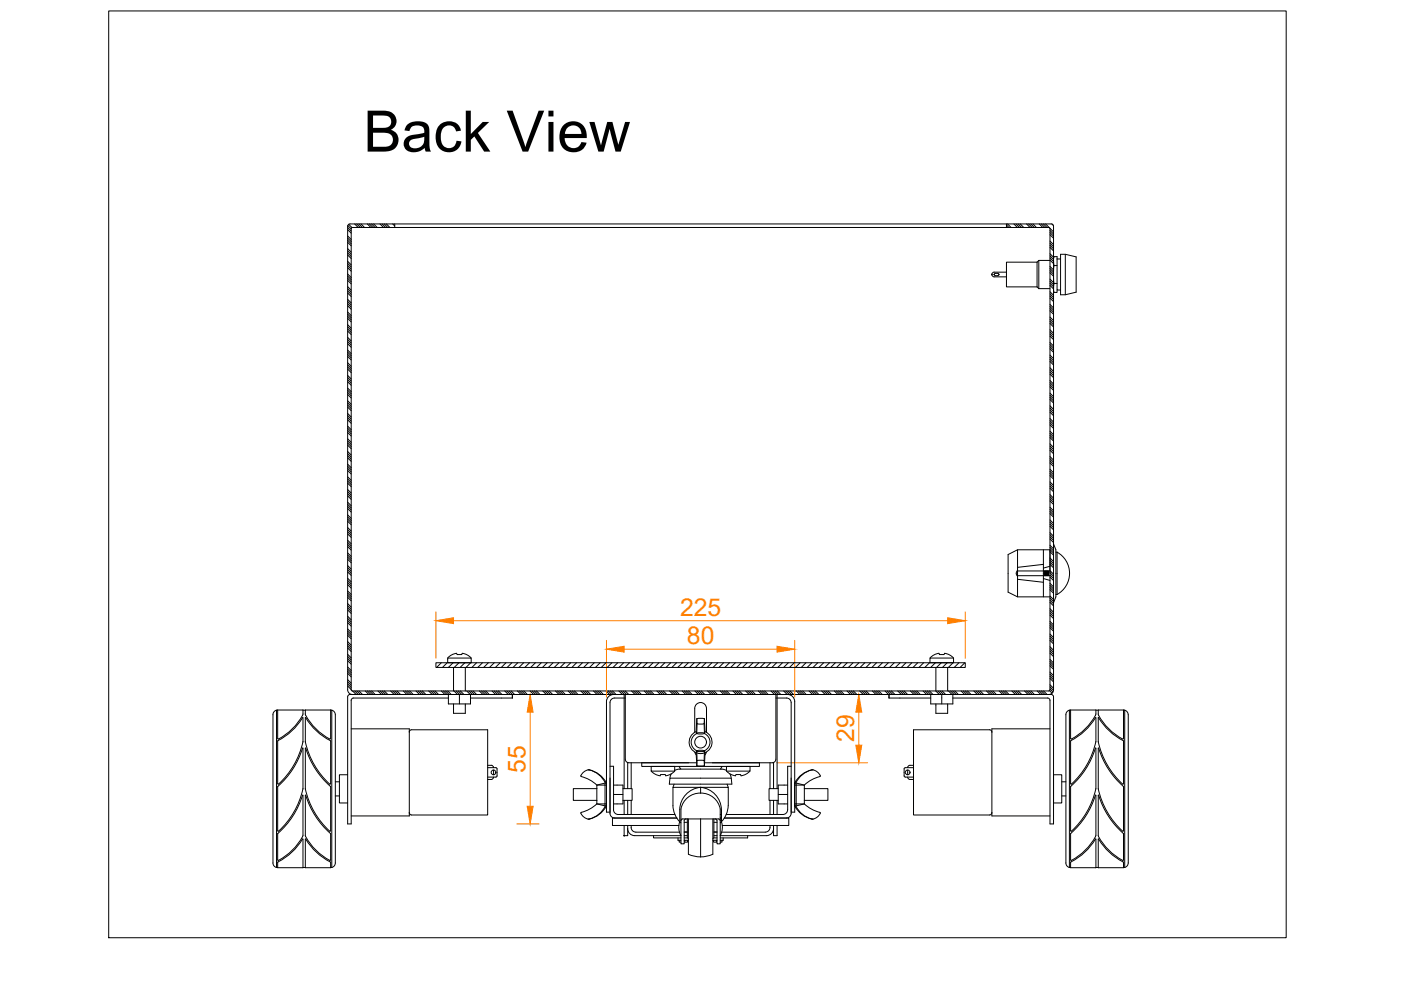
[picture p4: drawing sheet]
<svg xmlns="http://www.w3.org/2000/svg" width="297mm" height="210mm" viewBox="0 0 297 210" stroke-linecap="round" stroke-linejoin="round" font-family="sans-serif">
<defs><g id="words">
<text font-size="12.1" x="77.1" y="32.1">Back View</text>
<g font-size="5.2" fill="#ff7f00">
<text x="144.2" y="130.6">225</text>
<text x="145.7" y="136.6">80</text>
<text x="181.1" y="157.4" transform="rotate(-90 181.1 157.4)">29</text>
<text x="111.4" y="163.9" transform="rotate(-90 111.4 163.9)">55</text>
</g>
</g></defs>
<!-- layer: 0 -->
<g fill="none" stroke="#000" stroke-width=".21">
<path d="M23 2.3h249.7v196.5h-249.7zM73.7 59.4l.8 .8M73.7 56.8l.8 .7M73.7 54.1l.8 .7M73.7 51.4l.8 .7M73.7 48.7l.8 .7M73.7 59l.8 .7M73.7 56.3l.8 .8M73.7 53.6l.8 .8M73.7 50.9l.8 .8M73.7 48.2l.8 .8M73.7 58.5l.8 .8"/>
<path d="M73.7 55.9l.8 .7M73.7 53.2l.8 .7M73.7 50.5l.8 .7M73.7 58.1l.8 .7M73.7 55.4l.8 .8M73.7 52.7l.8 .8M73.7 50l.8 .8M73.7 47.8l.8 .7M73.9 47.6l.7 .6M74.5 48.5v97.7l.2 .3M74.7 48.2l-.2 .3M74.7 48.2h147.7l.2 .3"/>
<path d="M75.2 47.5l.7 .7M75.6 47.5l.8 .7M76.1 47.5l.7 .7M76.5 47.5l.8 .7M77.9 47.5l.7 .7M78.3 47.5l.8 .7M78.8 47.5l.7 .7M79.2 47.5l.8 .7M80.6 47.5l.7 .7M81 47.5l.8 .7M81.5 47.5l.7 .7M81.9 47.5l.8 .7"/>
<path d="M83.3 47.5l.4 .4M83.7 47.5v.7M210.8 57.7a.5 .5 0 0 0-.5 .5 .5 .5 0 0 0 .5 .5h2.6M210.8 57.7h2.6M210.9 58l.6-.1 .3 .3-.3 .3-.5-.1-.2-.2zM213.4 48.1l.1 .1M213.4 47.7l.5 .5M213.4 47.5v.7M213.6 47.5l.8 .7M215 47.5l.7 .7M215.4 47.5l.8 .7M215.9 47.5l.7 .7"/>
<path d="M216.3 47.5l.8 .7M217.7 47.5l.7 .7M218.1 47.5l.7 .7M218.5 47.5l.8 .7M219 47.5l.7 .7M219.9 55.6v5.2M219.9 55.6h-6.5v5.2h6.5M220.2 55.2h2.4M220.2 55.2l-.3 .4M220.2 55.2v6M220.3 47.5l.8 .7M220.8 47.5l.7 .7"/>
<path d="M221.2 47.5l.8 .7M221.7 47.5l.7 .7M222.6 48.4l.8 .8M222.6 48.5l-.1 97.9-147.8 .1 .8 .7M222.6 57.8l.8 .8M222.6 55.1l.8 .8M222.6 52.5l.8 .7M222.6 49.8l.8 .7M222.6 57.4l.8 .7M222.6 54.7l.8 .7M222.6 52l.8 .8M222.6 49.3l.8 .8"/>
<path d="M222.6 59.6l.8 .8M222.6 56.9l.8 .8M222.6 54.2l.8 .8M222.6 51.6l.8 .7M222.6 48.9l.8 .7M222.6 59.2l.8 .7M222.6 56.5l.8 .7M222.6 53.8l.8 .7M222.6 51.1l.8 .8M223.1 47.5l.2 .3M223.4 56.3v3.8h.7M223.4 55.2v1.1h.7"/>
<path d="M223.4 59v2.4l.1 .6M223.4 55.2v2.2M223.4 54.5v.7M223.5 54.4l-.1 .1M223.5 54.4h.6v.5M224.1 54.9v6.6h.8M224.1 54.9h.8M224.9 53.9h1l2.3 .6v7.4l-2.3 .6h-1zM225.9 53.9v8.6M73.7 78.3l.8 .7M73.7 75.6l.8 .7M73.7 72.9l.8 .7"/>
<path d="M73.7 70.2l.8 .7M73.7 67.5l.8 .8M73.7 64.8l.8 .8M73.7 62.1l.8 .8M73.7 77.8l.8 .8M73.7 75.1l.8 .8M73.7 72.4l.8 .8M73.7 69.7l.8 .8M73.7 67.1l.8 .7M73.7 64.4l.8 .7M73.7 61.7l.8 .7M73.7 77.4l.8 .7"/>
<path d="M73.7 74.7l.8 .7M73.7 72l.8 .7M73.7 69.3l.8 .7M73.7 66.6l.8 .8M73.7 63.9l.8 .8M73.7 61.2l.8 .8M73.7 79.6l.8 .8M73.7 76.9l.8 .8M73.7 74.2l.8 .8M73.7 71.5l.8 .8M73.7 68.8l.8 .8M73.7 66.2l.8 .7"/>
<path d="M73.7 63.5l.8 .7M73.7 60.8l.8 .7M219.9 60.8l.3 .4M220.2 61.2h2.4M222.6 79.3l.8 .8M222.6 76.6l.8 .8M222.6 73.9l.8 .8M222.6 71.3l.8 .7M222.6 68.6l.8 .7M222.6 65.9l.8 .7M222.6 63.2l.8 .7M222.6 60.5l.8 .8"/>
<path d="M222.6 78.9l.8 .7M222.6 76.2l.8 .7M222.6 73.5l.8 .8M222.6 70.8l.8 .8M222.6 68.1l.8 .8M222.6 65.4l.8 .8M222.6 62.8l.8 .7M222.6 60.1l.8 .7M222.6 78.4l.8 .8M222.6 75.7l.8 .8M222.6 73.1l.8 .7M222.6 70.4l.8 .7"/>
<path d="M222.6 67.7l.8 .7M222.6 65l.8 .7M222.6 62.3l.8 .8M222.6 78l.8 .7M222.6 75.3l.8 .7M222.6 72.6l.8 .8M222.6 69.9l.8 .8M222.6 67.2l.8 .8M222.6 64.5l.8 .8M222.6 61.9l.8 .7M224.1 61.5v.5h-.6M73.7 99.8l.8 .7"/>
<path d="M73.7 97.1l.8 .7M73.7 94.4l.8 .7M73.7 91.7l.8 .7M73.7 89l.8 .8M73.7 86.3l.8 .8M73.7 83.6l.8 .8M73.7 80.9l.8 .8M73.7 99.3l.8 .8M73.7 96.6l.8 .8M73.7 93.9l.8 .8M73.7 91.2l.8 .8M73.7 88.6l.8 .7"/>
<path d="M73.7 85.9l.8 .7M73.7 83.2l.8 .7M73.7 80.5l.8 .7M73.7 98.9l.8 .7M73.7 96.2l.8 .7M73.7 93.5l.8 .7M73.7 90.8l.8 .7M73.7 88.1l.8 .8M73.7 85.4l.8 .8M73.7 82.7l.8 .8M73.7 80l.8 .8M73.7 98.4l.8 .8"/>
<path d="M73.7 95.7l.8 .8M73.7 93l.8 .8M73.7 90.4l.8 .7M73.7 87.7l.8 .7M73.7 85l.8 .7M73.7 82.3l.8 .7M222.6 98.1l.8 .8M222.6 95.5l.8 .7M222.6 92.8l.8 .7M222.6 90.1l.8 .7M222.6 87.4l.8 .7M222.6 84.7l.8 .8"/>
<path d="M222.6 82l.8 .8M222.6 97.7l.8 .7M222.6 95l.8 .8M222.6 92.3l.8 .8M222.6 89.6l.8 .8M222.6 86.9l.8 .8M222.6 84.3l.8 .7M222.6 81.6l.8 .7M222.6 99.9l.8 .8M222.6 97.3l.8 .7M222.6 94.6l.8 .7M222.6 91.9l.8 .7"/>
<path d="M222.6 89.2l.8 .7M222.6 86.5l.8 .7M222.6 83.8l.8 .8M222.6 81.1l.8 .8M222.6 99.5l.8 .7M222.6 96.8l.8 .8M222.6 94.1l.8 .8M222.6 91.4l.8 .8M222.6 88.7l.8 .8M222.6 86l.8 .8M222.6 83.4l.8 .7M222.6 80.7l.8 .7"/>
<path d="M73.7 118.6l.8 .7M73.7 115.9l.8 .7M73.7 113.2l.8 .7M73.7 110.5l.8 .8M73.7 107.8l.8 .8M73.7 105.1l.8 .8M73.7 102.5l.8 .7M73.7 118.1l.8 .8M73.7 115.4l.8 .8M73.7 112.7l.8 .8M73.7 110.1l.8 .7M73.7 107.4l.8 .7"/>
<path d="M73.7 104.7l.8 .7M73.7 102l.8 .7M73.7 117.7l.8 .7M73.7 115l.8 .7M73.7 112.3l.8 .8M73.7 109.6l.8 .8M73.7 106.9l.8 .8M73.7 104.2l.8 .8M73.7 101.6l.8 .7M73.7 119.9l.8 .8M73.7 117.2l.8 .8M73.7 114.5l.8 .8"/>
<path d="M73.7 111.9l.8 .7M73.7 109.2l.8 .7M73.7 106.5l.8 .7M73.7 103.8l.8 .7M73.7 101.1l.8 .7M213.7 117.6l2-1v9.9l-2-.9zM215.7 116.6h6.9v5M221.2 116.6v9.9M221.2 119.7l-5.5 .6M222.6 119.6l.8 .8M222.6 117l.8 .7M222.6 114.3l.8 .7"/>
<path d="M222.6 111.6l.8 .7M222.6 108.9l.8 .7M222.6 106.2l.8 .8M222.6 103.5l.8 .8M222.6 100.8l.8 .8M222.6 119.2l.8 .7M222.6 116.5l.8 .8M222.6 113.8l.8 .8M222.6 111.1l.8 .8M222.6 108.5l.8 .7M222.6 105.8l.8 .7M222.6 103.1l.8 .7"/>
<path d="M222.6 100.4l.8 .7M222.6 118.7l.8 .8M222.6 116.1l.8 .7M222.6 113.4l.8 .7M222.6 110.7l.8 .7M222.6 108l.8 .7M222.6 105.3l.8 .8M222.6 102.6l.8 .8M222.6 118.3l.8 .8M222.6 115.6l.8 .8M222.6 112.9l.8 .8M222.6 110.2l.8 .8"/>
<path d="M222.6 107.6l.8 .7M222.6 104.9l.8 .7M222.6 102.2l.8 .7M223.4 115.3l.5 1.3v9.9l-.5 1.3M223.9 117.1h.2M224.1 117.1a5.1 5.1 0 0 1 0 8.9M224.1 117.1v9M73.7 137.4l.8 .7M73.7 134.7l.8 .7M73.7 132l.8 .8M73.7 129.3l.8 .8M73.7 126.6l.8 .8"/>
<path d="M73.7 124l.8 .7M73.7 121.3l.8 .7M73.7 139.6l.8 .8M73.7 136.9l.8 .8M73.7 134.3l.8 .7M73.7 131.6l.8 .7M73.7 128.9l.8 .7M73.7 126.2l.8 .7M73.7 123.5l.8 .8M73.7 120.8l.8 .8M73.7 139.2l.8 .7M73.7 136.5l.8 .7"/>
<path d="M73.7 133.8l.8 .7M73.7 131.1l.8 .8M73.7 128.4l.8 .8M73.7 125.7l.8 .8M73.7 123.1l.8 .7M73.7 120.4l.8 .7M73.7 138.7l.8 .8M73.7 136l.8 .8M73.7 133.4l.8 .7M73.7 130.7l.8 .7M73.7 128l.8 .7M73.7 125.3l.8 .7"/>
<path d="M73.7 122.6l.8 .8M94.9 139.5l1.1-.8 .8-.2 .1 .3h1l.1-.3 .4 .1 .8 .4 .7 .5M94.9 139.5h5v1h-5zM197.2 139.5h5v1h-5zM197.2 139.5l1-.8 .9-.2 .1 .3h1l.1-.3 .4 .1 .8 .4 .7 .5M215.7 121l-.2 .6 .2 .6M215.7 121.1h6.9M215.7 122.1h6.9M215.7 126.5h6.9M215.7 122.8l5.5 .7M221.2 122.7l1.4 .4M221.4 121.1v1"/>
<path d="M221.5 121.1v1M221.6 121.1v1M221.7 121.1v1M221.8 121.1v1M221.9 121.1v1M222 121.1v1M222.1 121.1v1M222.2 121.1v1M222.3 121.1v1M222.6 138.5l.8 .7M222.6 135.8l.8 .7M222.6 133.1l.8 .7"/>
<path d="M222.6 130.4l.8 .8M222.6 127.7l.8 .8M222.6 125l.8 .8M222.6 122.3l.8 .8M222.6 138l.8 .8M222.6 135.3l.8 .8M222.6 132.6l.8 .8M222.6 130l.8 .7M222.6 127.3l.8 .7M222.6 124.6l.8 .7M222.6 121.9l.8 .7M222.6 137.6l.8 .7"/>
<path d="M222.6 134.9l.8 .7M222.6 132.2l.8 .7M222.6 129.5l.8 .8M222.6 126.8l.8 .8M222.6 124.1l.8 .8M222.6 121.4l.8 .8M222.6 139.8l.8 .8M222.6 137.1l.8 .8M222.6 134.4l.8 .8M222.6 131.7l.8 .8M222.6 129.1l.8 .7M222.6 126.4l.8 .7"/>
<path d="M222.6 123.7l.8 .7M222.6 121l.8 .7M222.6 120.1l-1.4 .4M223.9 126.1h.2M58.6 150.6a.98 .98 0 0 0-.7 .9v31.5a1 1 0 0 0 .7 .9M58.6 150.6v33.3M58.9 150.5v6.1a7.6 7.6 0 0 0 3.9-3l1.4-2M58.9 150.5h5.3M58.9 150.5l-.3 .1M58.9 157a13.4 13.4 0 0 0 5.3-4.8v5a16.5 16.5 0 0 1-5.3 9.1v-9.3M64.2 150.5h.5M64.2 150.5v1.1"/>
<path d="M64.7 150.5l.1 1.1M64.7 150.5h5.4v6.1M64.8 151.6a11.8 11.8 0 0 0 5.2 5.1l.1-.1M70 157l.1 .1M70 157a13.4 13.4 0 0 1-5.2-4.8l-.1 5a16.5 16.5 0 0 0 5.3 9.1l.1-.2M70.1 150.5l.2 .1M70.1 157.1v9.1M70.3 150.6v33.3M70.3 150.6a1 1 0 0 1 .8 .9v31.5a1 1 0 0 1-.8 .9M73.7 145.5l.8 .7M73.7 142.8l.8 .7M73.7 140.1l.8 .7"/>
<path d="M73.7 145l.8 .8M73.7 142.3l.8 .8M73.7 144.6l.8 .7M73.7 141.9l.8 .7M73.7 144.1l.8 .8M73.7 141.4l.8 .8M74.5 154.5h12.3v17.8M74.7 147.2a1 1 0 0 1-1-.9v-98.3l.3-.5h148.9l.4 .2 .1 .3v98.3a1 1 0 0 1-1 .9M75.2 146.5l.8 .7M75.7 146.5l.7 .7M76.1 146.5l.8 .7M77.4 146.5l.8 .7"/>
<path d="M77.9 146.5l.7 .7M78.3 146.5l.8 .7M78.8 146.5l.7 .7M80.1 146.5l.8 .7M80.6 146.5l.7 .7M81 146.5l.8 .7M81.5 146.5l.7 .7M82.8 146.5l.8 .7M83.3 146.5l.7 .7M83.7 146.5l.8 .7M84.2 146.5l.7 .7M85.5 146.5l.8 .7"/>
<path d="M86 146.5l.7 .7M86.4 146.5l.8 .7M86.9 146.5l.7 .7M87.3 154.7l-.5 .3v.2M87.3 154.7h16.1v18.1h-16.1M88.2 146.5l.7 .7M88.7 146.5l.7 .7M89.1 146.5l.7 .7M89.5 146.5l.8 .7M90.9 146.5l.7 .7M91.3 146.5l.8 .7M91.8 146.5l.7 .7"/>
<path d="M92.2 146.5l.8 .7M92.4 140.5h112.3v1h-112.3zM93.6 140.5l-1 1M93.6 146.5l.7 .7M94 146.5l.8 .7M94.5 146.5l.7 .7M94.8 140.5l-1 1M94.9 146.5l.8 .7M95.1 148h-20.1l-.5 .2v26.5h-.8v-27l.1-.2 .4-.3h58.4v13.8a.75 .75 0 0 0 .7 .7h14.4M95.1 147.2v2h4.7v-2M96.1 140.5l-1 1M96.2 141.5v5"/>
<path d="M96.2 149.2v2h2.5v-2M96.3 146.5l.7 .7M96.7 146.5l.8 .7M97.2 146.5l.7 .7M97.3 140.5l-1 1M97.4 147.2v2M97.6 146.5l.8 .7M98.6 140.5l-1 1M98.7 141.5v5M99 146.5l.7 .7M99.4 146.5l.7 .7M99.8 140.5l-1 1"/>
<path d="M99.9 146.5l.7 .7M100.3 146.5l.7 .7M101 140.5l-.9 1M101.6 146.5l.8 .7M102.1 146.5l.7 .7M102.3 140.5l-1 1M102.5 146.5l.8 .7M103 146.5l.7 .7M103.5 140.5l-1 1M104.3 146.5l.8 .7M104.8 146.5l.7 .7M104.8 140.5l-1 1"/>
<path d="M105.2 146.5l.8 .7M105.7 146.5l.7 .7M106 140.5l-1 1M107 146.5l.8 .7M107.3 140.5l-1 1M107.5 146.5l.7 .7M107.9 146.5l.7 .7v.8h-8.8M108.4 146.5l.7 .7M108.5 140.5l-1 1M109.7 146.5l.8 .7M109.8 140.5l-1 1M110.1 146.5l.8 .7"/>
<path d="M110.6 146.5l.7 .7M111 140.5l-1 1M111 146.5l.8 .7M112.3 140.5l-1 1M112.4 146.5l.7 .7M112.8 146.5l.8 .7M113.3 146.5l.7 .7M113.5 140.5l-1 1M113.7 146.5l.8 .7M114.8 140.5l-1 1M115.1 146.5l.7 .7M115.5 146.5l.8 .7"/>
<path d="M116 146.5l.7 .7M116 140.5l-1 1M116.4 146.5l.8 .7M117.3 140.5l-1 1M117.8 146.5l.7 .7M118.2 146.5l.8 .7M118.5 140.5l-1 1M118.7 146.5l.7 .7M119.1 146.5l.8 .7M119.8 140.5l-1 1M120.5 146.5l.7 .7M120.9 146.5l.8 .7"/>
<path d="M121 140.5l-1 1M121.4 146.5l.7 .7M121.8 146.5l.8 .7M122.2 140.5l-1 1M123.1 146.5l.8 .7M123.5 140.5l-1 1M123.6 146.5l.7 .7M124 146.5l.8 .7M124.5 146.5l.7 .7M124.7 140.5l-1 1M125.8 146.5l.8 .7M126 140.5l-1 1"/>
<path d="M126.3 146.5l.7 .7M126.7 146.5l.8 .7M127.2 146.5l.7 .7M127.2 140.5l-1 1M128.5 140.5l-1 1M128.5 146.5l.8 .7M129 146.5l.7 .7M129.4 146.5l.8 .7M129.7 140.5l-1 1M129.9 146.5l.7 .7M131 140.5l-1 1M131.2 146.5l.8 .7"/>
<path d="M131.7 146.5l.7 .7M132.1 146.5l.7 .7M132.2 140.5l-1 1M132.3 147.2v20M132.6 146.5l.7 .7M132.6 148h-2.3a1 1 0 0 0-1 1v23.4a.98 .98 0 0 0 1 1h13.2h-13.6v1.6h14M133.5 140.5l-1 1M133.9 146.5l.7 .7M134.3 146.5l.8 .7M134.7 140.5l-1 1M134.8 146.5l.7 .7M135.2 146.5l.8 .7"/>
<path d="M136 140.5l-1 1M136.6 146.5l.7 .7M137 146.5l.8 .7M137.2 140.5l-1 1M137.5 146.5l.7 .7M137.9 146.5l.8 .7M138.5 140.5l-1 1M139.3 146.5l.7 .7M139.7 140.5l-1 1M139.7 146.5l.8 .7M140.2 146.5l.7 .7M140.6 146.5l.8 .7"/>
<path d="M141 140.5l-1 1M142 146.5l.7 .7M142.2 140.5l-1 1M142.4 146.5l.8 .7M142.9 146.5l.7 .7M143.3 146.5l.7 .7M143.5 140.5l-1.1 1M144.6 146.5l.8 .7M144.7 140.5l-1 1M145.1 146.5l.7 .7M145.5 146.5l.8 .7M145.9 140.5l-1 1"/>
<path d="M146 146.5l.7 .7M147.2 140.5l-1 1M147.3 155.3v-5.1a1.24 1.24 0 0 1 1.2-1.2 1.24 1.24 0 0 1 1.3 1.2v5.1M147.3 159.5l.3 .6M147.3 146.5l.8 .7M147.6 155.1a2.43 2.43 0 0 0-1 3.7 2.43 2.43 0 0 0 3.9 0 2.43 2.43 0 0 0-1-3.7M147.7 155.5a1.99 1.99 0 0 0-1.2 1.9 1.99 1.99 0 0 0 1.2 1.8M147.7 159.2l.8-.1 .9 .1M147.7 155.4h1.6M147.7 159.2l-.1 .4 .1 2.7M147.7 159.2l.1 2.1M147.7 152.4h1.6"/>
<path d="M147.7 152.4l-.1 2.7 .1 .4M147.7 152.4l.1 1.1M147.8 146.5l.7 .7h16.3v20M147.8 153.5h1.5M147.8 153.5h.1M147.8 153.5l-.1 2M148.2 146.5l.8 .7M148.4 140.5l-1 1M148.7 146.5l.7 .7M149.3 153.5v-1.1l.2 2.7-.1 .4M149.3 153.5l.1 2M149.3 153.5h.1"/>
<path d="M149.3 159.3h-1.6M149.4 155.5l-.9 .1-.8-.1M149.4 155.5a1.99 1.99 0 0 1 1.1 1.9 1.99 1.99 0 0 1-1.1 1.8M149.4 159.2l.1 .4-.2 2.7v-1M149.4 159.2l-.1 2.1M149.7 140.5l-1 1M149.8 159.5l-.3 .6M150 146.5l.8 .7M150.5 146.5l.7 .7M150.9 146.5l.8 .7M150.9 140.5l-1 1M151.4 146.5l.7 .7"/>
<path d="M152.2 140.5l-1 1M152.7 146.5l.8 .7M153.2 146.5l.7 .7M153.4 140.5l-1 1M153.6 146.5l.8 .7M154.1 146.5l.7 .7M154.7 140.5l-1 1M155.4 146.5l.7 .7M155.8 146.5l.8 .7M155.9 140.5l-1 1M156.3 146.5l.7 .7M156.7 146.5l.8 .7"/>
<path d="M157.2 140.5l-1 1M158.1 146.5l.7 .7M158.4 140.5l-1 1M158.5 146.5l.8 .7M159 146.5l.7 .7M159.4 146.5l.8 .7M159.7 140.5l-1 1M160.8 146.5l.7 .7M160.9 140.5l-1 1M161.2 146.5l.8 .7M161.7 146.5l.7 .7M162.1 146.5l.8 .7"/>
<path d="M162.2 140.5l-1 1M163.4 140.5l-1 1M163.5 146.5l.7 .7M163.9 146.5l.8 .7M164.4 146.5l.7 .7M164.5 148h2.2a1 1 0 0 1 1 1v23.4a1 1 0 0 1-1 1h-13.1h13.6v1.6h-14.1M164.5 147.2v13.8M164.7 140.5l-1 1M164.8 146.5l.8 .7M165.9 140.5l-1 1M166.2 146.5l.7 .7M166.6 146.5l.8 .7"/>
<path d="M167 147.2a1.5 1.5 0 0 1 1.5 1.5v23.5h-.8M167 146.5l.8 .7M167.1 140.5l-1 1M167.5 146.5l.7 .7M168.4 140.5l-1 1M168.8 146.5l.8 .7M169.3 146.5l.7 .7M169.6 140.5l-1 1M169.7 146.5l.8 .7M170.2 146.5l.7 .7M170.9 140.5l-1 1M171.5 146.5l.8 .7"/>
<path d="M172 146.5l.7 .7M172.1 140.5l-1 1M172.4 146.5l.8 .7M172.9 146.5l.7 .7M173.4 140.5l-1 1M174.2 146.5l.8 .7M174.6 140.5l-1 1M174.7 146.5l.7 .7M175.1 146.5l.8 .7M175.6 146.5l.7 .7M175.9 140.5l-1 1M176.9 146.5l.7 .7"/>
<path d="M177.1 140.5l-1 1M177.4 146.5l.7 .7M177.8 146.5l.7 .7M178.2 146.5l.8 .7M178.4 140.5l-1 1M179.6 146.5l.7 .7M179.6 140.5l-1 1M180 146.5l.8 .7M180.5 146.5l.7 .7M180.9 140.5l-1 1M180.9 146.5l.8 .7M182.1 140.5l-1 1"/>
<path d="M182.3 146.5l.7 .7M182.7 146.5l.8 .7M183.2 146.5l.7 .7M183.4 140.5l-1 1M183.6 146.5l.8 .7M184.6 140.5l-1 1M185 146.5l.7 .7M185.4 146.5l.8 .7M185.9 140.5l-1 1M185.9 146.5l.7 .7M186.3 146.5l.8 .7M187.1 140.5l-1 1"/>
<path d="M187.6 146.5l.8 .7M188.1 146.5l.7 .7M188.3 140.5l-.9 1M188.5 148h.1M188.5 147.2v.8M188.5 148h8.8M188.5 146.5l.8 .7M189 146.5l.7 .7M189.6 140.5l-1 1M190.3 146.5l.8 .7M190.8 146.5l.7 .7M190.8 140.5l-1 1"/>
<path d="M191.2 146.5l.8 .7M191.7 146.5l.7 .7M192.1 140.5l-1 1M193 146.5l.8 .7M193.3 140.5l-1 1M193.5 146.5l.7 .7M193.9 146.5l.8 .7M194.4 146.5l.7 .7M194.6 140.5l-1 1M195.7 146.5l.8 .7M195.8 140.5l-1 1M196.2 146.5l.7 .7"/>
<path d="M196.6 146.5l.8 .7M197.1 146.5l.7 .7M197.1 140.5l-1 1M197.3 147.2v2h4.7v-2M198.3 140.5l-1 1M198.4 141.5v5l.8 .7M198.4 149.2v2h2.5v-2M198.9 146.5l.7 .7M199.3 146.5l.8 .7M199.6 140.5l-1 1M199.7 147.2v2M199.7 146.5l.8 .7"/>
<path d="M200.8 140.5l-1 1M200.9 141.5v5M201.1 146.5l.7 .7M201.5 146.5l.8 .7M202 146.5l.7 .7M202 148h20.1M202.1 140.5l-1 1M202.4 146.5l.8 .7M203.3 140.5l-1 1M203.8 146.5l.7 .7M204.2 146.5l.8 .7M204.6 140.5l-1 1"/>
<path d="M204.7 146.5l.7 .7M205.1 146.5l.8 .7M206.5 146.5l.7 .7M206.9 146.5l.8 .7M207.4 146.5l.7 .7M207.8 146.5l.8 .7M209.2 146.5l.7 .7M209.6 146.5l.8 .7M210.1 146.5l.7 .7M210.3 155.2l-.1-.2-.4-.3h-16.1v18.1h16.1l.4-.3 .1-.2M210.5 146.5l.8 .7M211.8 146.5l.8 .7"/>
<path d="M212.3 146.5l.7 .7M212.7 146.5l.8 .7M213.2 146.5l.7 .7M214.5 146.5l.8 .7M215 146.5l.7 .7M215.4 146.5l.8 .7M215.9 146.5l.7 .7M217.2 146.5l.8 .7M217.7 146.5l.7 .7M218.1 146.5l.8 .7M218.6 146.5l.7 .7M219.9 146.5l.8 .7"/>
<path d="M220.4 146.5l.7 .7M220.8 146.5l.7 .7M221.3 146.5l.7 .7M222.1 148l.4 .2 .1 .3v26.2h.8v-27l-.3-.4-93-.1a1.5 1.5 0 0 0-1.5 1.5v23.5h.7M222.5 146.4l.6 .6M222.6 154.5h-12.3v17.8M222.6 143.8l.8 .8M222.6 141.2l.8 .7M222.6 146.1l.7 .6M222.6 143.4l.8 .7M222.6 140.7l.8 .7M222.6 145.6l.8 .8"/>
<path d="M222.6 142.9l.8 .8M222.6 140.3l.8 .7M222.6 145.2l.8 .7M222.6 142.5l.8 .7M226 151.5a1 1 0 0 1 .7-.9v33.3a1 1 0 0 1-.7-.9M226 151.5v31.5M227 150.5l-.3 .1M227 150.5v6.1a7.6 7.6 0 0 0 3.9-3l1.4-2M227 150.5h5.4v.9M227.1 157v9.3a16.6 16.6 0 0 0 5.2-9.1M232.3 151.4v.2M232.3 158.6a18.9 18.9 0 0 1-5.3 8.2l.1 9.4a16.5 16.5 0 0 0 5.2-8.9"/>
<path d="M232.3 152.2a13.6 13.6 0 0 1-5.3 4.8M232.3 150.5h.5M232.4 152.2v5M232.4 158.6v8.6M232.9 150.5v1.1M232.9 150.5h5.3M232.9 151.6a12.6 12.6 0 0 0 5.1 5.1M232.9 152.2l-.1 5a16.5 16.5 0 0 0 5.3 9.1v-9.3M232.9 152.2a12.8 12.8 0 0 0 5.2 4.8M238.2 150.5l.3 .1M238.2 150.5v6.1l-.2 .1M238.5 150.6a1.03 1.03 0 0 1 .7 .9v31.5a1 1 0 0 1-.7 .9"/>
<path d="M238.5 150.6v33.3M58.9 176.8v5.5M58.9 176.8a18.6 18.6 0 0 0 5.3-8.2v8.5a11.8 11.8 0 0 1-5.1 5.3M64.2 167.3v-8.7a18.6 18.6 0 0 1-5.3 8.2v9.4a16.4 16.4 0 0 0 5.3-8.9M64.7 167.3a16.4 16.4 0 0 0 5.3 8.9l.1-.1M70.1 166.8a18.6 18.6 0 0 1-5.3-8.2l-.1 8.7M70.1 176.8a18.6 18.6 0 0 1-5.3-8.2l-.1 8.5a11.6 11.6 0 0 0 5.2 5.3M70.1 166.8v9.3M70.1 176.8v5.5M71.1 165.8h.9M71.1 168.8h.9M73.7 164.3h-1.7v5.9h1.7"/>
<path d="M86.8 172.3v.2l.5 .3M86.8 172.3v.7h-12.3M103.4 162.3h1l.2 .5M103.4 162.8h1.7l.3 .2M104.6 163.3v1M104.6 164.8l-.2 .4-1 .1M105.4 163l-.1 1.7-1.9 .1M124.7 163.2h.2M124.9 163.2a5.1 5.1 0 0 1 3.4 2.8M124.9 163.2a1.79 1.79 0 0 0-1.7 1.4l1.8 .7 1.5 1.1 2.1 .1M124.9 163.2a5.5 5.5 0 0 1 3.7 2.8h-.3M124.9 173.7h-.2"/>
<path d="M126.5 170.4a9.8 9.8 0 0 1-3.4 2 2 2 0 0 0 1.8 1.3M126.5 167.2v2.5M126.5 167.2h-4.9v2.5h4.9M126.5 170.4h2.1M126.5 170.4l1.8 .5M126.5 169.7v.7M128.3 170.9a5.1 5.1 0 0 1-3.4 2.8M128.3 166v4.9M128.3 170.9h.3a5.5 5.5 0 0 1-3.7 2.8M128.3 166l-1.8 .5v.7M129.3 162.5h.8v9.2a1 1 0 0 0 1 1h12M130.1 166.5h2v3.9h-2"/>
<path d="M130.1 168.4h2M132.1 167.2h1.9v2.5h-1.9M132.3 169.7v3M132.3 175v2.2h.8v-2.2M133.1 161.7v5.5M133.1 169.7v3M133.8 175a1.1 1.1 0 0 0 1 1.4h9.3M133.8 161.7v5.5M133.8 169.7v3M136.1 161.7v.8h7.9M138.1 163.5l.6 .5 1.3 .5M138.1 162.5h5v1h-5z"/>
<path d="M138.6 177.2v.5h5.8M142 165h13l.2 1.3h-13.3zM142.3 164.1l-.3 .9M142.9 166.3l-.2 .6M143 163.5l-.6 .5-.8 .4-.4 .1-.1-.3h-1l-.1 .3M143.7 177.7v.5h.7M144 178.2v.4h.4M144 163.1l-1 .3M144 163.1h9l1 .3M144.1 174.2l-.2 1.5 .5 1.5h-9.8a1.5 1.5 0 0 1-1.5-1.5M144.1 174.2l.3 .3M144.3 163.1l-.3-.6h9.1l-.4 .6"/>
<path d="M144.4 174l.3-.4h7.6l.4 .4M144.4 174v-2.5a4.3 4.3 0 0 1 4.1-3.3 4.3 4.3 0 0 1 4.2 3.3v2.5M145.1 176.4h.6M145.1 174.4h.6M145.1 177.2h.6M145.1 177.7h.7M145.1 178.2h.9M145.2 178.2v.4h.6v-.4M145.4 173.6l-.3 .4v4.9h-.7v-4.9M145.7 173.6v4l.3 .2M146 173.6l-.1 7.5 1.6 .5 1 .1M147.7 162.3h1.6"/>
<path d="M147.8 161.2h.1M147.8 161.3h1.5M147.8 161.3l-.1 1M148.5 166.9a4.8 4.8 0 0 0-4.4 4.8v2.5M148.5 166.9a4.9 4.9 0 0 1 4.5 4.8v2.5M148.5 166.9h-5.8v4.6l.7 1.7 .7 1M148.5 166.9h5.9l-.1 4.6-.6 1.7-.7 1M148.5 166.9v1.3M148.5 173.6v8.1M149.3 161.2h.1M151.1 173.6v7.5l-1.5 .5-1.1 .1M151.1 178.2h.9"/>
<path d="M151.3 178.2v.4h.6v-.4M151.3 177.7h.7M151.4 173.6v4l-.3 .2M151.4 176.4h.6M151.4 174.4h.6M151.4 177.2h.6M151.6 173.6l.4 .4v4.9h.7v-4.9M152.7 173.4h.3M152.7 172.7h.3M153 174.2l.1 1.5-.4 1.5h9.8a1.5 1.5 0 0 0 1.5-1.5M153 174.2l-.3 .3M153.1 178.2v.4h-.4"/>
<path d="M153.3 177.7v.5h-.6M154 162.5h5v1h-5zM154 163.5l.7 .5 1.2 .5 .1-.3h1l.1 .3 .4-.1 .8-.4 .7-.5M154.2 166.3l.2 .6M154.7 164.1l.3 .9M158.5 177.2v.5h-5.8M161 161.7v.8h-7.9M163.3 175a1.11 1.11 0 0 1-1 1.4h-9.3M163.3 161.7v5.5M163.3 169.7v3M164 175v2.2h.8v-2.2M164 161.7v5.5"/>
<path d="M164 169.7v3M164.5 161a.75 .75 0 0 1-.8 .7h-14.3M164.8 169.7v3M165 167.2h-1.9v2.5h1.9M165 168.4h2M167 171.7a1 1 0 0 1-1 1h-12M167 166.5h-2v3.9h2M167.7 162.5h-.7v9.2M168.5 170.4h2M168.7 166v4.9M168.7 170.9a5.1 5.1 0 0 0 3.5 2.8M168.7 166a4.8 4.8 0 0 1 3.7-2.8 1.47 1.47 0 0 1 1.4 1.4l-1.7 .7-1.6 1.1-2 .1"/>
<path d="M168.7 170.9h-.2a5.4 5.4 0 0 0 3.7 2.8M168.7 166l1.8 .5v.7M170.5 170.4a9.8 9.8 0 0 0 3.4 2 2.01 2.01 0 0 1-1.7 1.3M170.5 167.2v2.5M170.5 167.2h5v2.5h-5M170.5 170.4l-1.8 .5M170.5 169.7v.7M172.2 163.2a5.4 5.4 0 0 0-3.7 2.8h.2M191.7 163l.1 1.7 1.9 .1M192.4 164.8l.3 .4 1 .1M192.4 163.3v1M193.7 162.3h-1l-.3 .5"/>
<path d="M193.7 162.8h-1.8l-.2 .2M210.3 172.3v.7h12.3M223.4 164.3h1.7v5.9h-1.7M225.1 165.8h.9M225.1 168.8h.9M227 176.8v5.5M232.3 167.2v.1M232.3 177.1a11.6 11.6 0 0 1-5.1 5.3M232.3 168.6a18.8 18.8 0 0 1-5.3 8.2M232.3 177.9a14.3 14.3 0 0 1-5.3 5v1.1M232.4 177.9v6.1h-5.4M232.4 168.6v8.5"/>
<path d="M232.9 167.3v-8.7a18.8 18.8 0 0 0 5.3 8.2l-.1 9.4a16.4 16.4 0 0 1-5.2-8.9M232.9 177.9v6.1M232.9 177.9a13.8 13.8 0 0 0 5.3 5v1.1M238.2 176.8v5.5M238.2 176.8a18.7 18.7 0 0 1-5.3-8.2v8.5a11.5 11.5 0 0 0 5.1 5.3M58.6 183.9l.3 .1M58.9 184v-1.1a14.4 14.4 0 0 0 5.3-5v6.1M58.9 184h5.3M58.9 182.3l.2 .1M64.2 184h.5M70.1 182.3l-.2 .1M70.1 182.9a14.4 14.4 0 0 1-5.3-5l-.1 6.1"/>
<path d="M70.1 182.9v1.1h-5.4M70.3 183.9l-.2 .1M226.7 183.9l.3 .1M227 182.3l.2 .1M232.3 184h.5M232.9 184h5.3M238.2 182.3l-.2 .1M238.5 183.9l-.3 .1"/>
<circle cx="148.5" cy="157.4" r="1.24"/>
<circle cx="104.6" cy="163.8" r=".5"/>
<circle cx="192.4" cy="163.8" r=".5"/>
</g>
<!-- layer: Dimensions -->
<path d="M92.4 129.7v9.9M96.2 131.6h104.7M128.6 135.8v12M132.3 137.6h32.5M168.5 135.8v12M204.7 129.7v9.9M109.6 147.2h4.7M112.4 151v19.9M165.4 147.2h18.6M182.1 151v7M109.6 174.7h4.7M164.7 161.7h19.3" fill="none" stroke="#ff7f00" stroke-width=".21"/>
<g fill="#ff7f00" stroke="#ff7f00" stroke-width=".21">
<path d="M182.1 147.2l.6 3.8h-1.2z"/>
<path d="M181.5 158h1.2l-.6 3.7z"/>
<path d="M112.4 147.2l.6 3.8h-1.2z"/>
<path d="M111.8 170.9h1.2l-.6 3.8z"/>
<path d="M128.6 137.6l3.7-.6v1.3z"/>
<path d="M164.8 137l3.7 .6-3.7 .7z"/>
<path d="M92.4 131.6l3.8-.6v1.2z"/>
<path d="M200.9 131l3.8 .6-3.8 .6z"/>
</g>
<!-- layer: 0 -->
<g fill="#000" stroke="#000" stroke-width=".21">
<circle cx="210.3" cy="58.2" r=".04"/>
<circle cx="210.8" cy="58.2" r=".04"/>
<circle cx="211.8" cy="58.2" r=".04"/>
<circle cx="132.3" cy="177.2" r=".04"/>
</g>
<use href="#words"/>
</svg>
